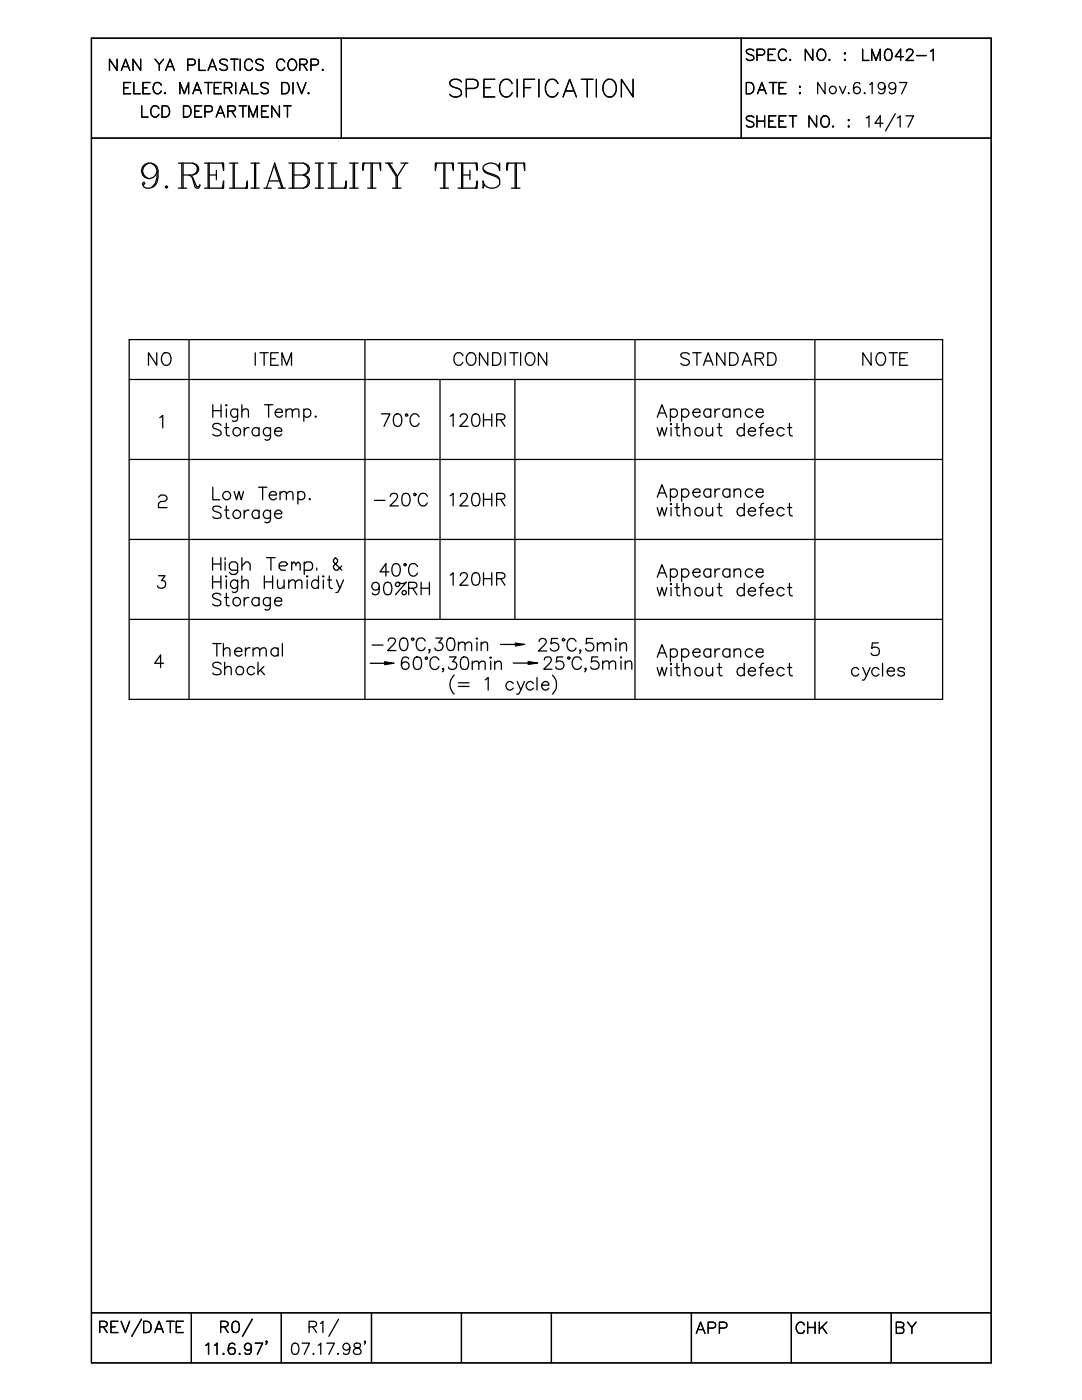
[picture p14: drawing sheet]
<svg xmlns="http://www.w3.org/2000/svg" width="216mm" height="279mm" viewBox="0 0 216 279" stroke-linecap="round" stroke-linejoin="round" font-family="sans-serif">
<g fill="none" stroke="#000" stroke-width=".25">
<path d="M18.2 7.6h179.6v264.4h-179.6zM23.4 11.8v2.3l-1.6-2.3v2.3M24.2 14.1l.9-2.3 .8 2.3M24.6 13.3h1M24.7 17.5h.9M26.1 16.5h-1.4v2.2h1.4M26.7 16.5v2.2h1.3M28.1 11.8v2.3l-1.6-2.3v2.3M28.5 17.5h.9M29.9 16.5h-1.4v2.2h1.4M30.9 11.8l.9 1.1 .8-1.1M31.8 12.9v1.2"/>
<path d="M32.2 17a.82 .82 0 0 0-1-.5 .82 .82 0 0 0-.6 .8 .97 .97 0 0 0 .2 1.1 .97 .97 0 0 0 1 .2l.4-.4M32.9 18.5l-.1 .1 .1 .1 .1-.1M33.1 14.1l.9-2.3 .8 2.3M33.4 13.3h1.1M35.9 18.7v-2.2l.9 2.2 .8-2.2v2.2M37.5 13l1.2-.1a.59 .59 0 0 0 .2-.7 .59 .59 0 0 0-.5-.4h-.9v2.3M38.5 18.7l.8-2.2 .9 2.2M38.8 17.9h1.1M39.7 11.8v2.3h1.3M40.9 16.5h1.4M41.5 14.1l.9-2.3 .8 2.3M41.6 16.5v2.2"/>
<path d="M41.9 13.3h1M42.8 17.5h.8M44.2 16.5h-1.4v2.2h1.4M44.8 17.5l1.3-.1a.54 .54 0 0 0 .2-.6 .54 .54 0 0 0-.5-.3h-1v2.2M45.4 12.1a.85 .85 0 0 0-.8-.3 .85 .85 0 0 0-.7 .6 1.62 1.62 0 0 0 1.3 .7 .52 .52 0 0 1 0 .8 1.01 1.01 0 0 1-1.3-.2M45.6 17.5l.7 1.2M46 11.8h1.5M46.8 11.8v2.3M47 16.5v2.2M47.9 18.7l.8-2.2 .9 2.2M47.9 11.8v2.3M48.2 17.9h1.1"/>
<path d="M50.2 16.5v2.2h1.3M50.4 12.4a.8 .8 0 0 0-.9-.6 .8 .8 0 0 0-.7 .9 .97 .97 0 0 0 .2 1 .97 .97 0 0 0 1.1 .2l.3-.4M52.5 12.1a.82 .82 0 0 0-.8-.3 .82 .82 0 0 0-.6 .6l.2 .3 .8 .3a.55 .55 0 0 1 .2 .9 .94 .94 0 0 1-1.2-.2M53.6 16.8a1.03 1.03 0 0 0-1.5 0 .54 .54 0 0 0 .4 .6l.6 .3a.55 .55 0 0 1 .2 .9 .94 .94 0 0 1-1.2-.2M56.2 16.5h.8a1.21 1.21 0 0 1 .7 1.1 1.21 1.21 0 0 1-.7 1.1h-.8zM56.8 12.4a.82 .82 0 0 0-.9-.6 .82 .82 0 0 0-.7 .9 .97 .97 0 0 0 .2 1 .97 .97 0 0 0 1.1 .2l.3-.4M57.9 11.9a1.08 1.08 0 0 1 1.2 .5 1.08 1.08 0 0 1-.2 1.3l-.2 .2a1 1 0 0 1-1.2-.3 1 1 0 0 1 .1-1.2zM58.5 16.5v2.2M59.3 16.5l.9 2.2 .8-2.2M59.8 12.9h.9a.58 .58 0 0 0 .6-.7l-.2-.3-1.3-.1v2.3M60.5 12.9l.8 1.2M61.6 18.5v.2l.1-.1"/>
<path d="M62.1 13l1.2-.1a.59 .59 0 0 0 .2-.7 .59 .59 0 0 0-.5-.4h-.9v2.3M64.4 13.8v.3l.1-.2M68.1 7.6v20M92.1 16.3a1.52 1.52 0 0 0-2.4 0 .93 .93 0 0 0 .7 1.1l1 .3a.87 .87 0 0 1 .6 .6 .87 .87 0 0 1-.3 .9 1.56 1.56 0 0 1-2-.4M93 17.7h1.6a.91 .91 0 0 0 .8-1 .91 .91 0 0 0-.8-.9h-1.6v3.5M96.6 17.5h1.3M98.7 15.8h-2.1v3.5h2.1M102.2 16.7a1.2 1.2 0 0 0-1.2-.9 1.2 1.2 0 0 0-1.1 .9 1.98 1.98 0 0 0 .8 2.6 1.24 1.24 0 0 0 1.5-.8M103.2 15.8v3.5M104.5 17.5h1.4M106.7 15.8h-2.2v3.5M107.5 15.8v3.5"/>
<path d="M111.3 16.7a1.2 1.2 0 0 0-1.1-.9 1.2 1.2 0 0 0-1.2 .9 1.98 1.98 0 0 0 .9 2.6 1.24 1.24 0 0 0 1.4-.8M112.4 19.3l1.3-3.5 1.3 3.5M112.9 18.2h1.6M116 15.8h2.3M117.2 15.8v3.5M119 15.8v3.5M121 16l.3-.2a1.62 1.62 0 0 1 1.7 2.2 1.3 1.3 0 0 1-.9 1.3 1.3 1.3 0 0 1-1.5-.5 2.16 2.16 0 0 1 .4-2.8zM126.3 15.8v3.5l-2.3-3.5v3.5M147.9 7.6v20M148.9 16.5h.8a1.21 1.21 0 0 1 .7 1.1 1.21 1.21 0 0 1-.7 1.1h-.8zM150.4 10.1a.85 .85 0 0 0-1.5 .2l.2 .4 .9 .3a.52 .52 0 0 1 .4 .4 .52 .52 0 0 1-.2 .5 .94 .94 0 0 1-1.3-.2M151 11l1.4-.1a.59 .59 0 0 0 .2-.7 .59 .59 0 0 0-.6-.4h-1v2.3"/>
<path d="M151.2 18.7l.8-2.2 .9 2.2M151.5 17.9h1.1M153.3 10.9h.9M153.5 16.5h1.5M154.3 16.5v2.2M154.7 9.8h-1.4v2.3h1.4M155.4 17.5h.9M156.8 16.5h-1.4v2.2h1.4M156.9 10.3a.83 .83 0 0 0-.9-.5 .83 .83 0 0 0-.7 .9 .99 .99 0 0 0 .3 1 .99 .99 0 0 0 1 .2l.3-.4M157.7 11.9h-.1l.1 .2 .1-.2M159.5 17.3h.2l-.1 .1zM159.5 18.6h.2l-.1 .1z"/>
<path d="M162.2 9.8v2.3l-1.5-2.3v2.3M163.2 10.1a.86 .86 0 0 1 1-.2 .86 .86 0 0 1 .6 .8 1.01 1.01 0 0 1-.3 1 1.01 1.01 0 0 1-1.1 .2 1.39 1.39 0 0 1-.2-1.8zM164.6 16.5v2.2l-1.4-2.2v2.2M165.5 11.9v.2l.1-.2M167.5 17.2l.6 1.5 .7-1.5M168.6 10.5l.1 .2-.1 .1zM168.6 11.9h.1l-.1 .2zM169.3 18.5v.2l.2-.1M171.6 16.8a.66 .66 0 0 0-.7-.3 .66 .66 0 0 0-.5 .4 1.73 1.73 0 0 0 .2 1.7 .7 .7 0 0 0 1-.3 .7 .7 0 0 0-.4-1 .7 .7 0 0 0-.9 .6M172.1 9.8v2.3h1.3M172.6 18.5l-.2 .1 .2 .1v-.1M173.5 16.9l.5-.4v2.2"/>
<path d="M173.9 12.1v-2.3l.9 2.3 .8-2.3v2.3M176.6 17.2a.7 .7 0 0 1-.9 .6 .7 .7 0 0 1-.3-1.1 .7 .7 0 0 1 1.1 .1 1.55 1.55 0 0 1-.5 1.9l-.6-.1-.1-.2M176.8 9.9a.76 .76 0 0 1 1.1 .3 1.69 1.69 0 0 1-.2 1.7 .69 .69 0 0 1-1.1-.3 1.78 1.78 0 0 1 .2-1.7zM178.7 17.2a.71 .71 0 0 1-1 .6 .71 .71 0 0 1-.2-1.2 .71 .71 0 0 1 1.1 .2 2.23 2.23 0 0 1-.2 1.8 .64 .64 0 0 1-.9-.2M179.5 16.5h1.5l-1.1 2.2M180.3 11.3h-1.7l1.1-1.5v2.3M180.9 10.3l.1-.3a.75 .75 0 0 1 1.1 0 .74 .74 0 0 1-.3 1l-1 1.1h1.5M182.9 11.1h1.9M185.7 10.2l.5-.4v2.3M18.2 27.6h179.6M28.3 21.1v2.3h1.2M29.6 32.6a1.6 1.6 0 0 0-1.2 1.5 1.6 1.6 0 0 0 1.2 1.5"/>
<path d="M30.1 32.6l.5 .2a2.95 2.95 0 0 1 .5 3.6l-.7 .9M31.3 34.2a1.57 1.57 0 0 1-1.7 1.4 1.57 1.57 0 0 1-1.4-1.8 1.57 1.57 0 0 1 1.9-1.2l.7 .2 .5 .5a3.9 3.9 0 0 1-.7 4 1.35 1.35 0 0 1-2.2-.5v-.2l.3-.2 .2 .2-.2 .2M31.7 21.7a.82 .82 0 0 0-.9-.6 .82 .82 0 0 0-.7 .9 .97 .97 0 0 0 .2 1 .97 .97 0 0 0 1.1 .2l.3-.4M32.3 21.1h.8a1.19 1.19 0 0 1 .8 1.1 1.19 1.19 0 0 1-.8 1.2h-.8zM33 37.3l.2-.2 .2 .2-.2 .2zM35.6 32.6h2.8l.8 .2a1.12 1.12 0 0 1 0 1.9l-.8 .2h-1.9M35.6 37.5h1.7M36.3 32.6v4.9M36.5 32.6v4.9M36.6 21.1h.7a1.19 1.19 0 0 1 .8 1.1 1.19 1.19 0 0 1-.8 1.2h-.7zM37.7 34.9l.7 .5 .8 1.7 .2 .2 .5-.2M38.2 35.2l.7 2.1 .3 .2h.4l.3-.7"/>
<path d="M38.4 32.6a1.21 1.21 0 0 1 1 1.1 1.21 1.21 0 0 1-1 1.2M38.9 22.2h.8M40.3 21.1h-1.4v2.3h1.4M40.8 32.6h3.8v1.4l-.2-1.4M40.8 37.5h3.8v-1.4l-.2 1.4M40.9 22.3l1.3-.1a.59 .59 0 0 0 .2-.6 .59 .59 0 0 0-.5-.5h-1v2.3M41.5 32.6v4.9M41.7 32.6v4.9M41.7 34.9h1.5M43.1 23.4l.9-2.3 .8 2.3M43.2 34v1.9M43.4 22.6h1.1"/>
<path d="M45.5 22.2h.9a.58 .58 0 0 0 .6-.7l-.2-.3-1.3-.1v2.3M45.8 37.5h3.6v-1.4l-.3 1.4M45.8 32.6h1.7M46.2 22.2l.8 1.2M46.5 32.6v4.9M46.7 32.6v4.9M47.7 21.1h1.5M48.5 21.1v2.3M49.7 23.4v-2.3l.8 2.3 .9-2.3v2.3M50.1 37.5h1.6M50.1 32.6h1.6M50.8 32.6v4.9"/>
<path d="M51 32.6v4.9M52.2 22.2h.9M52.7 37.5h1.4M53.2 37.5l1.6-4.9 1.7 4.9M53.6 21.1h-1.4v2.3h1.4M53.6 36.1h2.2M54.8 33.3l1.5 4.2M55.5 37.5h1.4M55.8 21.1v2.3l-1.6-2.3v2.3M56.6 21.1h1.5M57.4 21.1v2.3M57.7 32.6h2.8a1.24 1.24 0 0 1 1.2 1.4l-.5 .7-.7 .2"/>
<path d="M58.4 32.6v4.9M58.6 34.9h1.9a1.31 1.31 0 0 1 1.3 1.3 1.31 1.31 0 0 1-1.3 1.3h-2.8M58.6 32.6v4.9M60.5 32.6a1.21 1.21 0 0 1 1 1.1 1.21 1.21 0 0 1-1 1.2M60.5 34.9a1.37 1.37 0 0 1 1 1.3 1.37 1.37 0 0 1-1 1.3M62.9 37.5h1.7M62.9 32.6h1.7M63.6 32.6v4.9M63.8 32.6v4.9M65.5 37.5h3.6v-1.4l-.3 1.4M65.5 32.6h1.7M66.2 32.6v4.9"/>
<path d="M66.5 32.6v4.9M69.8 37.5h1.7M69.8 32.6h1.7M70.5 32.6v4.9M70.7 32.6v4.9M72.6 32.6l-.2 1.4v-1.4h3.5v1.4l-.2-1.4M73.4 37.5h1.6M74 32.6v4.9M74.3 32.6v4.9M76.9 32.6h1.4M77.4 32.6l1.6 2.6v2.3M77.6 32.6l1.7 2.6v2.3"/>
<path d="M78.3 37.5h1.7M80 32.6h1.4M80.9 32.6l-1.6 2.6M87.1 32.6l-.2 1.4v-1.4h3.6v1.4l-.3-1.4M87.8 37.5h1.7M88.6 32.6v4.9M88.8 32.6v4.9M91.4 32.6h3.8v1.4l-.2-1.4M91.4 37.5h3.8v-1.4l-.2 1.4M92.1 32.6v4.9M92.3 34.9h1.5M92.3 32.6v4.9"/>
<path d="M93.8 34v1.9M96.4 33.7l.9 .8 1.5 .4 .7 .5 .2 .5v.9a1.84 1.84 0 0 1-1.9 .8 1.84 1.84 0 0 1-1.4-1.5v1.4l.2-.7M99.5 33.3l.2-.7v1.4a1.84 1.84 0 0 0-1.4-1.4 1.84 1.84 0 0 0-1.9 .7 1.2 1.2 0 0 0 .9 1.4l1.9 .7 .5 .5M101.4 32.6l-.3 1.4v-1.4h3.6v1.4l-.2-1.4M102.1 37.5h1.7M102.8 32.6v4.9M103 32.6v4.9M150.4 23.5a.82 .82 0 0 0-.8-.4 .82 .82 0 0 0-.7 .6l.5 .4 .6 .2a.56 .56 0 0 1 .4 .7 .93 .93 0 0 1-1.5 0M151 23.1v2.3M151 24.2h1.6M152.6 23.1v2.3M153.4 24.2h.9"/>
<path d="M154.8 23.1h-1.4v2.3h1.4M155.4 24.2h.9M156.8 23.1h-1.4v2.3h1.4M157.5 23.1h1.5M158.2 23.1v2.3M162.9 23.1v2.3l-1.5-2.3v2.3M164 23.5l.2-.3a1.03 1.03 0 0 1 1.2 .4 1.03 1.03 0 0 1 0 1.2 .82 .82 0 0 1-.9 .6 .82 .82 0 0 1-.7-.9v-.5zM166.2 25.1l-.1 .2h.2M169.2 24h.3l-.2 .1zM169.3 25.1l.2 .2-.2 .1zM172.8 23.5l.6-.4v2.3M176.2 24.6h-1.6l1-1.5v2.3"/>
<path d="M178.6 22.7l-1.9 3.4M179.1 23.5l.5-.4v2.3M180.8 23.1h1.5l-1.1 2.3M25.8 67.8h162.3v71.8h-162.3zM25.8 75.7h162.3M31.3 70.4v2.5l-1.7-2.5v2.5M32.7 70.5a.95 .95 0 0 1 1.4 .8 1.1 1.1 0 0 1-.2 1.2 1.1 1.1 0 0 1-1.2 .3 1.57 1.57 0 0 1 0-2.3zM37.7 67.8v71.8M50.9 70.4v2.5M51.9 70.4h1.6M52.7 70.4v2.5M54 71.6h.9"/>
<path d="M55.5 70.4h-1.5v2.5h1.5M56.3 72.9v-2.5l.9 2.5 1-2.5v2.5M72.8 67.8v71.8M87.8 75.7v47.9M92.4 71a.91 .91 0 0 0-1.1-.6 .91 .91 0 0 0-.7 .9 1.08 1.08 0 0 0 .2 1.2 1.08 1.08 0 0 0 1.2 .3l.4-.5M93.6 70.5a.93 .93 0 0 1 1.4 .8 1.08 1.08 0 0 1-.3 1.2 1.08 1.08 0 0 1-1.1 .3 1.48 1.48 0 0 1 0-2.3zM97.3 70.4v2.5l-1.6-2.5v2.5M98.3 70.4h.8a1.35 1.35 0 0 1 .9 1.2 1.35 1.35 0 0 1-.9 1.3h-.8zM100.8 70.4v2.5M101.7 70.4h1.7M102.6 70.4v2.5M102.7 75.7v47.9"/>
<path d="M103.9 70.4v2.5M105.3 70.5a1.2 1.2 0 0 1 1.4 .5 1.2 1.2 0 0 1-.2 1.5 .9 .9 0 0 1-1.1 .4 .9 .9 0 0 1-.6-1 1.73 1.73 0 0 1 .5-1.4zM109.1 70.4v2.5l-1.7-2.5v2.5M126.7 67.8v71.8M137.5 70.7a1.16 1.16 0 0 0-1.7 0 .67 .67 0 0 0 .6 .8l.6 .2a.63 .63 0 0 1 .5 .8 1.08 1.08 0 0 1-1.7 0M138.2 70.4h1.7M139.1 70.4v2.5M140.4 72.9l.9-2.5 1 2.5M140.7 72.1h1.2M144.7 70.4v2.5l-1.7-2.5v2.5M145.6 70.4h.8a1.32 1.32 0 0 1 .9 1.2 1.32 1.32 0 0 1-.9 1.3h-.8zM148.1 72.9l1-2.5 .9 2.5"/>
<path d="M148.5 72.1h1.1M150.7 71.6l1.4-.1a.63 .63 0 0 0 0-1l-1.4-.1v2.5M151.6 71.6l.8 1.3M153.2 70.4h.9a1.35 1.35 0 0 1 .8 1.2 1.35 1.35 0 0 1-.8 1.3h-.9zM162.6 67.8v71.8M173.8 70.4v2.5l-1.6-2.5v2.5M175.3 70.5a1.2 1.2 0 0 1 1.4 .5 1.2 1.2 0 0 1-.3 1.5 .9 .9 0 0 1-1 .4 .9 .9 0 0 1-.6-1 1.73 1.73 0 0 1 .5-1.4zM177.4 70.4h1.7M178.2 70.4v2.5M179.5 71.6h1M181.1 70.4h-1.6v2.5h1.6M25.8 91.7h162.3"/>
<path d="M31.6 99.2l.4-.4h.9l.4 .4v.5l-.4 .4h-.9l-.4 .4v.8h1.7M31.9 83.4l.6-.5v2.5M42.5 97.2v2.5h1.4M42.5 80.8v2.5M42.5 82h1.6M44.1 84.9a.92 .92 0 0 0-.9-.4 .92 .92 0 0 0-.7 .6l.2 .4 .2 .1a1.35 1.35 0 0 1 1.2 .7v.4a1.12 1.12 0 0 1-1.6 0M44.1 80.8v2.5M44.8 85.3h.8M45 80.9l.2-.1 .1 .1zM45.2 84.5v2l.1 .4 .5 .1M45.2 81.6v1.7M46.7 98.1l.5 1.6 .5-1.6 .4 1.6 .5-1.6"/>
<path d="M47.4 81.6l-.1 2.3a.81 .81 0 0 1-.9 .1M47.4 82a.78 .78 0 0 0-1.1-.2 .78 .78 0 0 0 0 1.2 .78 .78 0 0 0 1.1-.1M48.3 82.1a.86 .86 0 0 1 1.1-.4l.2 1.6M48.3 80.8v2.5M48.7 85.3v1.7M49.7 85.3a.85 .85 0 0 0-1 .8M51.6 97.2h1.7M51.7 85.7a.79 .79 0 0 0-1.2-.1 .79 .79 0 0 0 0 1.1 .79 .79 0 0 0 1.2 0M51.7 85.3v1.7M52.4 97.2v2.5M52.8 80.8h1.6M53.6 80.8v2.5"/>
<path d="M53.7 98.8h1.5a.77 .77 0 0 0-1.1-.6 .77 .77 0 0 0-.3 1.2 .78 .78 0 0 0 1.4 0M54 85.3v1.9a.68 .68 0 0 1-1.1 .5M54 85.7a.81 .81 0 0 0-1.2-.1 .81 .81 0 0 0 0 1.2 .81 .81 0 0 0 1.2-.1M54.8 86.1h1.4a.77 .77 0 0 0-1.1-.7 .77 .77 0 0 0-.2 1.3 .78 .78 0 0 0 1.3 0M54.9 82.3h1.4a.61 .61 0 0 0-.4-.7 .81 .81 0 0 0-1 1.1 .81 .81 0 0 0 1.4 .2M55.9 98.6l.6-.5 .6 .1v1.5M55.9 98.1v1.6M57.1 82.1a.86 .86 0 0 1 1.2-.4v1.6M57.1 81.6v1.7M57.1 98.6l.6-.5 .6 .1 .2 1.5M58.3 82.1l.6-.5 .7 .1v1.6M59.4 98.4a.79 .79 0 0 1 1.2-.1 .79 .79 0 0 1 0 1.2 .79 .79 0 0 1-1.2-.1"/>
<path d="M59.4 98.1v2.5M60.6 82a.78 .78 0 0 1 1.2-.2 .78 .78 0 0 1 0 1.2 .78 .78 0 0 1-1.2-.1M60.6 81.6v2.5M61.8 99.5l-.1 .1 .1 .1 .1-.1M63 83l-.1 .1 .1 .2 .1-.2M74.7 99.9h2.1M76.1 82.6h1.7l-1.2 2.5M77.9 99.1a.58 .58 0 0 1 .5-.6h.5a.58 .58 0 0 1 .3 .9l-1.4 1.6h1.7M78.9 82.7a.8 .8 0 0 1 1.2 .4 1.94 1.94 0 0 1-.3 1.9 .8 .8 0 0 1-1.2-.4 1.94 1.94 0 0 1 .3-1.9zM80.5 98.6a.86 .86 0 0 1 1.2 .3 1.97 1.97 0 0 1-.3 1.9 .78 .78 0 0 1-1.1-.3 2.33 2.33 0 0 1 .2-1.9zM83.6 83.2a.92 .92 0 0 0-1-.6 .92 .92 0 0 0-.8 1 1.08 1.08 0 0 0 .3 1.1 1.08 1.08 0 0 0 1.2 .3l.3-.5M85.3 99.1a.91 .91 0 0 0-1.1-.6 .91 .91 0 0 0-.7 .9 1.12 1.12 0 0 0 .2 1.2 1.12 1.12 0 0 0 1.2 .2l.4-.4"/>
<path d="M89.8 83.1l.6-.5v2.5M89.8 98.9l.6-.4v2.5M91.9 83.2v-.4a.8 .8 0 0 1 1.1-.1 .74 .74 0 0 1-.1 1.2l-1.2 1.2h1.7M91.9 99.1a.5 .5 0 0 1 .4-.6h.5a.58 .58 0 0 1 .3 .9l-1.4 1.6h1.7M94.4 82.7a.8 .8 0 0 1 1.2 .4 2.08 2.08 0 0 1-.2 1.9 .8 .8 0 0 1-1.2-.4 2.08 2.08 0 0 1 .2-1.9zM94.4 98.6a.86 .86 0 0 1 1.2 .3 2.12 2.12 0 0 1-.2 1.9 .78 .78 0 0 1-1.2-.3 2.12 2.12 0 0 1 .2-1.9zM96.5 82.6v2.5M96.5 98.5v2.5M96.5 83.8h1.6M96.5 99.7h1.6M98.1 82.6v2.5M98.1 98.5v2.5"/>
<path d="M99.1 83.8l1.4-.1a.54 .54 0 0 0 0-1l-1.4-.1v2.5M99.1 99.7h1.1a.61 .61 0 0 0 .4-1l-.4-.2h-1.1v2.5M99.9 83.8l.9 1.3M99.9 99.7l.9 1.3M131.1 83.3l1-2.5 1 2.5M131.1 85.3l.5 1.7 .5-1.7 .5 1.7 .5-1.7M131.1 99.2l1-2.5 1 2.5M131.5 82.4h1.2M131.5 98.4h1.2M133.8 82a.78 .78 0 0 1 1.1-.2 .78 .78 0 0 1 0 1.2 .78 .78 0 0 1-1.1-.1M133.8 84.6l.1-.1 .1 .1-.1 .2zM133.8 97.9a.78 .78 0 0 1 1.1-.1 .78 .78 0 0 1 0 1.2 .78 .78 0 0 1-1.1-.2"/>
<path d="M133.8 81.6v2.5M133.8 97.6v2.4M133.9 85.3v1.7M134.7 85.3h.9M135.1 84.5v2l.1 .4 .5 .1M136 82a.8 .8 0 0 1 1.2-.2 .8 .8 0 0 1 0 1.2 .8 .8 0 0 1-1.2-.1M136 97.9a.8 .8 0 0 1 1.2-.1 .8 .8 0 0 1 0 1.2 .8 .8 0 0 1-1.2-.2M136 81.6v2.5M136 97.6v2.4M136.4 85.8l.5-.5 .6 .2 .2 1.5M136.4 84.5v2.5M138.3 82.3h1.4a.61 .61 0 0 0-.5-.7 .81 .81 0 0 0-.9 1.1 .81 .81 0 0 0 1.4 .2"/>
<path d="M138.3 98.3h1.4a.61 .61 0 0 0-.5-.7 .81 .81 0 0 0-.9 1 .81 .81 0 0 0 1.4 .2M140.9 85.3l.1 1.6 .6 .1 .6-.5M141.8 82a.78 .78 0 0 0-1.1-.2 .78 .78 0 0 0 0 1.2 .78 .78 0 0 0 1.1-.1M141.8 97.9a.78 .78 0 0 0-1.1-.1 .78 .78 0 0 0 0 1.2 .78 .78 0 0 0 1.1-.2M141.8 81.6v1.7M141.8 97.6v1.6M142.2 85.3v1.7M142.7 81.6v1.7M142.7 97.6v1.6M143.1 85.3h.9M143.5 84.5v2l.1 .4 .5 .1M143.6 81.6a.78 .78 0 0 0-.9 .7"/>
<path d="M143.6 97.6a.78 .78 0 0 0-.9 .7M145.6 82a.78 .78 0 0 0-1.1-.2 .78 .78 0 0 0 0 1.2 .78 .78 0 0 0 1.1-.1M145.6 97.9a.78 .78 0 0 0-1.1-.1 .78 .78 0 0 0 0 1.2 .78 .78 0 0 0 1.1-.2M145.6 81.6v1.7M145.6 97.6v1.6M146.5 82.1a.86 .86 0 0 1 1.2-.4l.1 1.6M146.5 98a.86 .86 0 0 1 1.2-.3l.1 1.5M146.5 81.6v1.7M146.5 97.6v1.6M148.5 85.7a.81 .81 0 0 0-1.2-.1 .81 .81 0 0 0 0 1.2 .81 .81 0 0 0 1.2-.1M148.5 84.5v2.5M149.3 86.1h1.4a.77 .77 0 0 0-1-.7 .77 .77 0 0 0-.3 1.3 .78 .78 0 0 0 1.3 0"/>
<path d="M150.2 82a.8 .8 0 0 0-1.2-.2 .8 .8 0 0 0 0 1.2 .8 .8 0 0 0 1.2-.1M150.2 97.9a.8 .8 0 0 0-1.2-.1 .8 .8 0 0 0 0 1.2 .8 .8 0 0 0 1.2-.2M150.9 82.3h1.4a.72 .72 0 0 0-.9-.7 .72 .72 0 0 0-.5 .9 .74 .74 0 0 0 .5 .8 .74 .74 0 0 0 .9-.4M150.9 98.3h1.4a.72 .72 0 0 0-.9-.8 .72 .72 0 0 0-.5 1 .74 .74 0 0 0 .5 .7 .74 .74 0 0 0 .9-.4M151.5 85.3h.8M152.4 84.5l-.5 .1-.1 .4v2M152.9 86.1h1.4a.77 .77 0 0 0-1.1-.7 .77 .77 0 0 0-.2 1.3 .78 .78 0 0 0 1.3 0M156.5 85.7a.81 .81 0 0 0-1.2-.1 .81 .81 0 0 0 0 1.2 .81 .81 0 0 0 1.2-.1M157.1 85.3h.9M157.5 84.5v2l.1 .4 .5 .1M25.8 107.7h162.3M31.6 114.9h1.3l-.7 1a.79 .79 0 0 1 .9 .9 .79 .79 0 0 1-1.1 .6l-.4-.1-.2-.4"/>
<path d="M42.4 111.3v2.5M42.4 114.9v2.5M42.4 112.6h1.7M42.4 116.1h1.7M44.1 118.7a1.12 1.12 0 0 0-1.7 0 .62 .62 0 0 0 .5 .8l1 .3 .2 .4v.4a1.12 1.12 0 0 1-1.7 0M44.1 111.3v2.5M44.1 114.9v2.5M44.1 101.3a1.12 1.12 0 0 0-1.6 0 .6 .6 0 0 0 .4 .8l.7 .2a.6 .6 0 0 1 .5 .6 .6 .6 0 0 1-.6 .6l-.8-.1-.2-.3M44.8 119.3h.8M44.8 101.8h.8M44.9 111.3v.4M44.9 112.1v1.7"/>
<path d="M45 115h.3l-.1 .1zM45.2 118.4v2l.1 .4 .5 .1M45.2 101v2l.1 .4 .5 .1M45.2 115.7v1.7M47.4 113.8h-1.2l-.4-.4v-.8l.4-.5h.8l.4 .5v1.6l-.4 .4h-.8l-.4-.4M47.4 115.7v1.9a.68 .68 0 0 1-.8 .6l-.2-.1M47.4 116.1a.8 .8 0 0 0-1.2-.1 .8 .8 0 0 0 0 1.2 .8 .8 0 0 0 1.2-.1M48.3 112.9l.8-.8h.4l.4 .5v1.2M48.3 116.2l.6-.5 .5 .2 .1 1.5M48.3 111.3v2.5M48.3 114.9v2.5M48.7 101.8v1.7"/>
<path d="M48.7 119.3v1.6M49.7 119.3a.79 .79 0 0 0-1 .7M49.7 101.8a.85 .85 0 0 0-1 .7M51.7 119.6a.81 .81 0 0 0-1.2-.1 .81 .81 0 0 0 0 1.2 .81 .81 0 0 0 1.2-.1M51.7 102.2a.8 .8 0 0 0-1.4 .2 .8 .8 0 0 0 .9 1.1l.5-.4M51.7 101.8v1.7M51.7 119.3v1.6M52.7 116.1h1.7M52.7 114.9v2.5M53.2 111.3h1.7M53.9 119.3v1.9a.64 .64 0 0 1-.3 .5 .64 .64 0 0 1-.7-.1M53.9 119.6a.79 .79 0 0 0-1.1-.1 .79 .79 0 0 0 0 1.2 .79 .79 0 0 0 1.1-.1"/>
<path d="M54 101.8v1.9a.68 .68 0 0 1-1.1 .5M54 102.2a.8 .8 0 0 0-1.2-.1 .8 .8 0 0 0 0 1.2 .8 .8 0 0 0 1.2-.2M54.1 111.3v2.5M54.4 114.9v2.5M54.8 120h1.4a.77 .77 0 0 0-1.1-.7 .77 .77 0 0 0-.2 1.3 .78 .78 0 0 0 1.3 0M54.8 102.5h1.4a.72 .72 0 0 0-.7-.7 .72 .72 0 0 0-.7 .7 .79 .79 0 0 0 .5 .9 .79 .79 0 0 0 .9-.3M55.4 115.7l.1 1.6 .6 .1 .6-.5M55.7 112.9h1.3l.4-.3-.4-.5h-.9l-.4 .5v.8l.4 .4h.9M56.7 115.7v1.7M57.6 116.2l.6-.5 .6 .2 .1 1.5M57.6 115.7v1.7M58.2 112.6l.4-.5 .5 .5v.3"/>
<path d="M58.2 112.1v1.7M58.9 116.2l.6-.5 .6 .2 .1 1.5M59.1 112.6l.4-.5 .4 .5v1.2M60.7 112.6l.4-.5h.9l.4 .5v.8l-.4 .4h-1.3M60.7 112.1v2.5M61.2 115h.2l-.1 .1zM61.3 115.7v1.7M63.2 113.4v.4M63.5 116.1a.82 .82 0 0 0-1.4 .3 .82 .82 0 0 0 1 1l.4-.3M63.5 114.9v2.5M64.4 115h.2l-.1 .1zM64.5 115.7v1.7"/>
<path d="M65.4 115.7h.8M65.7 114.9v2l.1 .4 .5 .1M67.1 115.7l.7 1.7M68.2 112.9l-.8 .9h-.5l-.4-.4v-.5l.9-.8v-.4l-.5-.4-.4 .4v.4l1.7 1.7M68.5 115.7l-1 2.4-.5 .1M75.7 117.1a.77 .77 0 0 1-1.1 .5 .77 .77 0 0 1-.2-1.2 .77 .77 0 0 1 1.2 .2 2.41 2.41 0 0 1-.2 2 .72 .72 0 0 1-1.1-.2M76.9 116.3a.8 .8 0 0 1 1.2 .4 2.08 2.08 0 0 1-.2 1.9 .8 .8 0 0 1-1.2-.4 2.08 2.08 0 0 1 .2-1.9zM77.6 114.1h-1.8l1.2-1.6v2.5M78.6 112.6a.8 .8 0 0 1 1.2 .3 1.97 1.97 0 0 1-.3 2 .78 .78 0 0 1-1.2-.4 1.88 1.88 0 0 1 .3-1.9zM79.5 116.2l.3 .3a.49 .49 0 0 1-.6 .6l-.3-.3a.5 .5 0 0 1 .3-.6 .5 .5 0 0 1 .6 .1 1.2 1.2 0 0 0 1.3-.1l-2.2 2.5M80.3 118l.5-.1 .3 .2a.49 .49 0 0 1-.6 .6l-.3-.3zM81.5 117.4l1.5-.1a.59 .59 0 0 0 0-1l-1.5-.1v2.5"/>
<path d="M82.3 117.4l.9 1.3M83.3 113.1a.91 .91 0 0 0-1-.6 .91 .91 0 0 0-.8 .9 1.08 1.08 0 0 0 .2 1.2 1.08 1.08 0 0 0 1.2 .3l.4-.5M84 116.2v2.5M84 117.4h1.7M85.7 116.2v2.5M89.8 114.8l.6-.5v2.5M91.9 114.9v-.3a.8 .8 0 0 1 1.1-.2 .74 .74 0 0 1-.1 1.2l-1.2 1.2h1.7M94.4 114.4a.8 .8 0 0 1 1.2 .4 2.08 2.08 0 0 1-.2 1.9 .8 .8 0 0 1-1.2-.4 2.08 2.08 0 0 1 .2-1.9zM96.5 114.3v2.5M96.5 115.5h1.6M98.1 114.3v2.5M99.1 115.5l1.4-.1a.54 .54 0 0 0 0-1l-1.4-.1v2.5"/>
<path d="M99.9 115.5l.9 1.3M131.1 115.2l1-2.5 1 2.5M131.1 117.3l.5 1.6 .5-1.6 .5 1.6 .5-1.6M131.1 101.3l.5 1.7 .5-1.7 .5 1.7 .5-1.7M131.5 114.3h1.2M133.8 113.9a.78 .78 0 0 1 1.1-.1 .78 .78 0 0 1 0 1.1 .78 .78 0 0 1-1.1-.1M133.8 113.5v2.5M133.9 116.4v.3l-.1-.2zM133.9 100.5v.2l-.1-.1zM133.9 101.3v1.7M133.9 117.3v1.6M134.7 117.3h.9"/>
<path d="M134.7 101.3h.9M135.1 116.4v2l.1 .4 .5 .1M135.1 100.5v2l.1 .3 .5 .2M136 113.9a.8 .8 0 0 1 1.2-.2 .8 .8 0 0 1 0 1.2 .8 .8 0 0 1-1.2-.1M136 113.5v2.5M136.4 117.7l.5-.4 .6 .1 .2 1.5M136.4 101.8l.5-.5 .6 .1 .2 1.6M136.4 100.5v2.5M136.4 116.4v2.5M138.3 114.2h1.4a.61 .61 0 0 0-.5-.7 .81 .81 0 0 0-.9 1.1 .81 .81 0 0 0 1.4 .2M140.9 117.3l.1 1.5 .6 .1 .6-.5M140.9 101.3l.1 1.5 .6 .2 .6-.5"/>
<path d="M141.8 113.9a.78 .78 0 0 0-1.1-.1 .78 .78 0 0 0 0 1.1 .78 .78 0 0 0 1.1-.1M141.8 113.5v1.7M142.2 101.3v1.7M142.2 117.3v1.6M142.7 113.5v1.7M143.1 117.3h.9M143.1 101.3h.9M143.5 116.4v2l.1 .4 .5 .1M143.5 100.5v2l.1 .3 .5 .2M143.6 113.5a.78 .78 0 0 0-.9 .7M145.6 113.9a.78 .78 0 0 0-1.1-.1 .78 .78 0 0 0 0 1.1 .78 .78 0 0 0 1.1-.1M145.6 113.5v1.7"/>
<path d="M146.5 114a.86 .86 0 0 1 1.2-.4l.1 1.6M146.5 113.5v1.7M148.5 117.6a.81 .81 0 0 0-1.2-.1 .81 .81 0 0 0 0 1.2 .81 .81 0 0 0 1.2-.1M148.5 101.6a.81 .81 0 0 0-1.2-.1 .81 .81 0 0 0 0 1.2 .81 .81 0 0 0 1.2-.1M148.5 100.5v2.5M148.5 116.4v2.5M149.3 118h1.4a.77 .77 0 0 0-1-.7 .77 .77 0 0 0-.3 1.3 .78 .78 0 0 0 1.3 0M149.3 102h1.4a.77 .77 0 0 0-1-.6 .77 .77 0 0 0-.3 1.2 .78 .78 0 0 0 1.3 0M150.2 113.9a.8 .8 0 0 0-1.2-.2 .8 .8 0 0 0 0 1.2 .8 .8 0 0 0 1.2-.1M150.9 114.2h1.4a.72 .72 0 0 0-.9-.7 .72 .72 0 0 0-.5 1 .74 .74 0 0 0 .5 .7 .74 .74 0 0 0 .9-.4M151.5 117.3h.8M151.5 101.3h.8"/>
<path d="M152.4 116.4l-.5 .1-.1 .4v2M152.4 100.5l-.5 .1-.1 .4v2M152.9 118h1.4a.77 .77 0 0 0-1.1-.7 .77 .77 0 0 0-.2 1.3 .78 .78 0 0 0 1.3 0M152.9 102h1.4a.77 .77 0 0 0-1.1-.6 .77 .77 0 0 0-.2 1.2 .78 .78 0 0 0 1.3 0M156.5 117.6a.81 .81 0 0 0-1.2-.1 .81 .81 0 0 0 0 1.2 .81 .81 0 0 0 1.2-.1M156.5 101.6a.81 .81 0 0 0-1.2-.1 .81 .81 0 0 0 0 1.2 .81 .81 0 0 0 1.2-.1M157.1 117.3h.9M157.1 101.3h.9M157.5 116.4v2l.1 .4 .5 .1M157.5 100.5v2l.1 .3 .5 .2M25.8 123.6h162.3M32.6 132.4h-1.7l1.1-1.7v2.5"/>
<path d="M42.5 128.4h1.6M43.3 128.4v2.5M44.1 132.5a.92 .92 0 0 0-.9-.4 .92 .92 0 0 0-.7 .7l.2 .3 .9 .4a.6 .6 0 0 1 .5 .6 .6 .6 0 0 1-.6 .6l-.8-.1-.2-.3M44.6 129.8l.6-.5 .6 .1 .1 1.5M44.6 128.4v2.5M44.8 133.5l.6-.5 .6 .1 .1 1.6M44.8 132.2v2.5M46.8 130h1.5a.77 .77 0 0 0-1.1-.6 .77 .77 0 0 0-.3 1.2 .78 .78 0 0 0 1.4 0M49 129.3v1.6M49.9 129.3a.79 .79 0 0 0-.9 .7M50.5 129.8l.6-.5 .6 .1 .1 1.5M50.5 129.3v1.6"/>
<path d="M50.8 133.4a.8 .8 0 0 0-1.2-.1 .8 .8 0 0 0 0 1.2 .8 .8 0 0 0 1.2-.2M51.5 132.2v2.5M51.8 129.8l.6-.5 .6 .1 .1 1.5M51.9 133.7l.9 1M52.7 133l-1.2 1.2M55.5 129.6a.81 .81 0 0 0-1.2-.1 .81 .81 0 0 0 0 1.2 .81 .81 0 0 0 1.2-.1M55.5 129.3v1.6M56.3 128.4v2.5M73.9 132.4h4.7M74.3 128.7h2.1M77.5 127.9l.1-.3a.79 .79 0 0 1 1.3 .2l-.4 .8-1.2 1.2h1.7M80.1 127.4a.86 .86 0 0 1 1.2 .4 1.97 1.97 0 0 1-.3 1.9 .78 .78 0 0 1-1.2-.4 1.97 1.97 0 0 1 .3-1.9z"/>
<path d="M81.5 131.5a.75 .75 0 0 0-1.1-.3 2 2 0 0 0 0 2.3 .76 .76 0 0 0 1.2-.4 .76 .76 0 0 0-.6-1 .76 .76 0 0 0-.9 .7M82.8 131.2a.83 .83 0 0 1 1.2 .4 2.21 2.21 0 0 1-.2 1.9 .8 .8 0 0 1-1.2-.4 2.12 2.12 0 0 1 .2-1.9zM84.8 127.9a.91 .91 0 0 0-1-.6 .91 .91 0 0 0-.7 1 1.1 1.1 0 0 0 .2 1.2 1.1 1.1 0 0 0 1.2 .2l.3-.5M85.8 129.7l-.1 .1-.1-.1 .1-.1 .1 .1-.2 .6M87 127.3h1.3l-.8 1a.81 .81 0 0 1 .9 .9 .81 .81 0 0 1-1.1 .6l-.3-.1-.3-.4M87.6 131.7a.92 .92 0 0 0-1.1-.6 .92 .92 0 0 0-.7 1 1.05 1.05 0 0 0 .2 1.2 1.05 1.05 0 0 0 1.2 .2l.4-.5M88.5 133.5l-.1 .1-.1-.1h.2v.2l-.2 .4M89.5 127.4a.86 .86 0 0 1 1.1 .4 2.12 2.12 0 0 1-.2 1.9 .78 .78 0 0 1-1.2-.4 2.12 2.12 0 0 1 .3-1.9zM89.7 131.1h1.3l-.7 1a.79 .79 0 0 1 .9 .9 .79 .79 0 0 1-1.1 .6l-.5-.2-.1-.3M90.6 134.7a2.5 2.5 0 0 0 0 3.8M91.5 128.6l.6-.5 .6 .2 .1 1.5M91.5 136.3h2.1"/>
<path d="M91.5 137h2.1M91.5 128.1v1.7M92.2 131.2a.78 .78 0 0 1 1.2 .4 2.01 2.01 0 0 1-.2 1.9 .84 .84 0 0 1-1.3-.4 2.33 2.33 0 0 1 .3-1.9zM92.8 128.6l.6-.5 .6 .2 .1 1.5M94.2 132.4l.6-.4 .6 .1 .1 1.5M94.2 132v1.6M95 127.4h.3l-.1 .2zM95.2 128.1v1.7M95.5 132.4l.6-.4 .6 .1 .1 1.5M96 128.6l.6-.5 .6 .2 .1 1.5M96 128.1v1.7M96.8 135.7l.6-.5v2.5"/>
<path d="M97.9 131.1l.1 .1-.1 .2-.1-.2zM97.9 132v1.6M98.7 132.4l.6-.4 .6 .1 .1 1.5M98.7 132v1.6M99.9 128.6h4.8M102.4 136.4a.8 .8 0 0 0-1.2-.1 .8 .8 0 0 0 0 1.2 .8 .8 0 0 0 1.2-.2M102.4 132.3h4.9M103.2 136l.7 1.7M104.6 136l-1 2.4-.5 .1M106.4 136.4a.8 .8 0 0 0-1.2-.1 .8 .8 0 0 0 0 1.2 .8 .8 0 0 0 1.2-.2M107.1 135.2v2.5M107.6 128l.2-.4 .7-.2a.63 .63 0 0 1 .4 1l-1.5 1.5h1.7"/>
<path d="M108.1 136.7h1.4a.72 .72 0 0 0-.7-.7 .72 .72 0 0 0-.7 .7 .79 .79 0 0 0 .5 .9 .79 .79 0 0 0 .9-.3M108.6 131.7a.5 .5 0 0 1 .5-.6h.5a.58 .58 0 0 1 .3 .9l-1.4 1.6h1.7M110.2 134.7a2.59 2.59 0 0 1 0 3.8M111.3 127.4h-1.2l-.2 1.1a.89 .89 0 0 1 1.4 0 .89 .89 0 0 1-.2 1.3 .89 .89 0 0 1-1.3-.3M112.3 131.1h-1.2l-.1 1.1a.87 .87 0 0 1 1.3 0 .87 .87 0 0 1-.2 1.3 .87 .87 0 0 1-1.2-.4M113.3 131.1h.4v.4h-.4zM114.9 128a.92 .92 0 0 0-1-.6 .92 .92 0 0 0-.7 1 1.05 1.05 0 0 0 .2 1.2 1.05 1.05 0 0 0 1.2 .2l.3-.5M115.9 129.8l-.2 .1v-.1h.2l-.2 .6M116 131.7a.94 .94 0 0 0-1.1-.6 .94 .94 0 0 0-.7 .9 1.12 1.12 0 0 0 .2 1.2 1.12 1.12 0 0 0 1.2 .3l.4-.5M116.9 133.5h-.2l.1-.2 .1 .2-.2 .6M118.2 127.4h-1.1l-.1 1.1a.87 .87 0 0 1 1.3 0 .87 .87 0 0 1-.2 1.3 .87 .87 0 0 1-1.3-.3M119.2 128.7l.6-.4 .6 .1 .1 1.5"/>
<path d="M119.2 128.3v1.6M119.3 131.1h-1.2l-.1 1.1a.89 .89 0 0 1 1.3-.1 .89 .89 0 0 1-.1 1.4 .89 .89 0 0 1-1.3-.4M120.3 132.4l.6-.5 .6 .1v1.6M120.3 131.9v1.7M120.5 128.7l.6-.4 .6 .1 .1 1.5M121.5 132.4l.6-.5 .6 .1 .2 1.6M122.9 127.4l.1 .2-.1 .1-.1-.1zM122.9 128.3v1.6M123.7 128.7l.6-.4 .6 .1 .1 1.5M123.7 128.3v1.6M123.8 131.2h.2l-.1 .1zM123.9 131.9v1.7"/>
<path d="M124.8 132.4l.5-.5 .6 .1 .2 1.6M124.8 131.9v1.7M131.1 131.1l1-2.4 1 2.4M131.1 133.2l.5 1.7 .5-1.7 .5 1.7 .5-1.7M131.5 130.3h1.2M133.8 129.8a.79 .79 0 0 1 1.1-.1 .79 .79 0 0 1 0 1.2 .79 .79 0 0 1-1.1-.1M133.8 129.5v2.5M133.9 132.4v.2l-.1-.1zM133.9 133.2v1.7M134.7 133.2h.9M135.1 132.4v2l.1 .3 .5 .2M136 129.8a.81 .81 0 0 1 1.2-.1 .81 .81 0 0 1 0 1.2 .81 .81 0 0 1-1.2-.1"/>
<path d="M136 129.5v2.5M136.4 133.7l.5-.5 .6 .1 .2 1.6M136.4 132.4v2.5M138.3 130.2h1.4a.61 .61 0 0 0-.5-.7 .82 .82 0 0 0-.9 1.1 .82 .82 0 0 0 1.4 .2M140.9 133.2l.1 1.5 .6 .2 .6-.5M141.8 129.8a.79 .79 0 0 0-1.1-.1 .79 .79 0 0 0 0 1.2 .79 .79 0 0 0 1.1-.1M141.8 129.5v1.6M142.2 133.2v1.7M142.7 129.5v1.6M143.1 133.2h.9M143.5 132.4v2l.1 .3 .5 .2M143.6 129.5a.78 .78 0 0 0-.9 .7"/>
<path d="M145.6 129.8a.79 .79 0 0 0-1.1-.1 .79 .79 0 0 0 0 1.2 .79 .79 0 0 0 1.1-.1M145.6 129.5v1.6M146.5 130a.86 .86 0 0 1 1.2-.4l.1 1.5M146.5 129.5v1.6M148.5 133.6a.81 .81 0 0 0-1.2-.1 .81 .81 0 0 0 0 1.1 .81 .81 0 0 0 1.2-.1M148.5 132.4v2.5M149.3 133.9h1.4a.77 .77 0 0 0-1-.6 .77 .77 0 0 0-.3 1.2 .78 .78 0 0 0 1.3 0M150.2 129.8a.81 .81 0 0 0-1.2-.1 .81 .81 0 0 0 0 1.2 .81 .81 0 0 0 1.2-.1M150.9 130.2h1.4a.72 .72 0 0 0-.9-.7 .72 .72 0 0 0-.5 .9 .76 .76 0 0 0 .5 .7 .76 .76 0 0 0 .9-.3M151.5 133.2h.8M152.4 132.4l-.5 .1-.1 .4v2M152.9 133.9h1.4a.77 .77 0 0 0-1.1-.6 .77 .77 0 0 0-.2 1.2 .78 .78 0 0 0 1.3 0"/>
<path d="M156.5 133.6a.81 .81 0 0 0-1.2-.1 .81 .81 0 0 0 0 1.1 .81 .81 0 0 0 1.2-.1M157.1 133.2h.9M157.5 132.4v2l.1 .3 .5 .2M171.3 133.6a.83 .83 0 0 0-1.4 .2 .83 .83 0 0 0 1 1.1l.4-.4M172.2 133.2l.7 1.7M173.6 133.2l-1.1 2.4-.1 .1h-.4M175.3 128.3h-1.2l-.2 1.1a.87 .87 0 0 1 1.4 0 .87 .87 0 0 1-.2 1.3 .87 .87 0 0 1-1.3-.4M175.4 133.6a.8 .8 0 0 0-1.2-.1 .8 .8 0 0 0 0 1.2 .8 .8 0 0 0 1.2-.2M176.1 132.4v2.5M177 133.9h1.5a.74 .74 0 0 0-.9-.7 .74 .74 0 0 0-.6 1 .77 .77 0 0 0 .6 .7 .77 .77 0 0 0 .9-.4M180.5 133.6a.73 .73 0 0 0-.7-.4 .73 .73 0 0 0-.6 .4l.3 .3 .9 .3 .1 .3a.73 .73 0 0 1-.7 .4 .73 .73 0 0 1-.6-.4M18.2 262h179.6"/>
<path d="M19.9 264.8l1.3-.1a.52 .52 0 0 0 0-.9l-1.3-.1v2.2M20.6 264.8l.8 1.1M22.1 264.8h.9M23.5 263.7h-1.4v2.2h1.4M24.2 263.7l.8 2.2 .9-2.2M28.2 263.3l-1.9 3.4M28.7 263.7h.7a1.19 1.19 0 0 1 .8 1.1 1.19 1.19 0 0 1-.8 1.1h-.7zM30.9 265.9l.8-2.2 .9 2.2M31.2 265.2h1.1M33.2 263.7h1.6M34 263.7v2.2M35.2 264.8h.8"/>
<path d="M36.6 263.7h-1.4v2.2h1.4M38.2 262v10M41.1 268.5l.5-.4v2.2M42.8 268.5l.5-.4v2.2M44 264.8h1a.57 .57 0 0 0 .4-.9l-.4-.2h-1v2.2M44.6 270.1l-.1 .1h.2M44.8 264.8l.7 1.1M46.6 263.8a.74 .74 0 0 1 1.1 .3 2.09 2.09 0 0 1-.2 1.8 .8 .8 0 0 1-1.1-.4 2.02 2.02 0 0 1 .2-1.7zM46.9 268.4a.64 .64 0 0 0-.7-.4 .64 .64 0 0 0-.5 .5 1.54 1.54 0 0 0 .2 1.7 .7 .7 0 0 0 1-.3 .7 .7 0 0 0-.5-1 .7 .7 0 0 0-.8 .7M47.8 270.1v.2l.1-.1M50.2 268.8a.7 .7 0 0 1-1 .6 .7 .7 0 0 1-.2-1.1 .7 .7 0 0 1 1.1 .1 2.04 2.04 0 0 1-.3 1.8 .68 .68 0 0 1-.9-.2M50.3 263.3l-1.9 3.4"/>
<path d="M50.9 268.1h1.5l-1 2.2M53.3 267.8h-.3l.2-.2 .1 .2-.3 .5M56.1 262v10M58.5 268.2a.69 .69 0 0 1 1 .3 1.75 1.75 0 0 1-.2 1.7 .76 .76 0 0 1-1-.3 2.02 2.02 0 0 1 .2-1.7zM60.3 268.1h1.5l-1.1 2.2M61.7 264.8l1.2-.1a.52 .52 0 0 0 0-.9l-1.2-.1v2.2M62.4 264.8l.8 1.1M62.5 270.1l-.1 .1h.3M63.5 268.5l.5-.4v2.2M63.9 264.1l.5-.4v2.2M65.2 268.1h1.5l-1.1 2.2M67.4 270.1v.1h.2"/>
<path d="M67.6 263.3l-2 3.4M69.8 268.8a.7 .7 0 0 1-.9 .7 .7 .7 0 0 1-.3-1.1 .7 .7 0 0 1 1.1 0 1.88 1.88 0 0 1-.2 1.8 .68 .68 0 0 1-1-.2M70.8 268.2a.45 .45 0 0 0 .2 .7 .81 .81 0 0 1 .9 .4 .81 .81 0 0 1-.1 .9 .98 .98 0 0 1-1.3-.3 .91 .91 0 0 1 1.1-1 .5 .5 0 0 0 .2-.7l-.3-.1zM72.9 267.8h-.2l.1-.2 .1 .2-.2 .5M74.1 262v10M92.1 262v10M110 262v10M138 262v10M138.9 266.1l.9-2.2 .9 2.2M139.3 265.3h1M141.3 265l1.3-.1a.58 .58 0 0 0 0-.9l-1.3-.1v2.2M143.6 265l1.2-.1a.58 .58 0 0 0 0-.9l-1.2-.1v2.2"/>
<path d="M157.9 262v10M160.5 264.4a.83 .83 0 0 0-.9-.5 .83 .83 0 0 0-.7 .8 1.02 1.02 0 0 0 .2 1.1 1.02 1.02 0 0 0 1.1 .2l.3-.4M161.2 263.9v2.2M161.2 264.9h1.4M162.6 263.9v2.2M163.5 263.9v2.2M164 264.8l1 1.3M165 263.9l-1.5 1.4M177.8 262v10M178.9 264.9l1.2 .1a.59 .59 0 0 1 .2 .7 .59 .59 0 0 1-.5 .4h-.9v-2.2l1.2 .1a.51 .51 0 0 1 0 .8l-.3 .1M181.1 263.9l.8 1 .9-1M181.9 264.9v1.2"/>
<circle cx="166.2" cy="17.9" r=".72"/>
<circle cx="45.2" cy="98.9" r=".83"/>
<circle cx="47.3" cy="86.2" r=".83"/>
<circle cx="81.1" cy="82.8" r=".25"/>
<circle cx="82.8" cy="98.7" r=".24"/>
<circle cx="139.4" cy="86.1" r=".82"/>
<circle cx="47.3" cy="102.6" r=".83"/>
<circle cx="80.8" cy="112.7" r=".24"/>
<circle cx="139.4" cy="102.1" r=".82"/>
<circle cx="139.4" cy="118.1" r=".82"/>
<circle cx="47.2" cy="120.1" r=".83"/>
<circle cx="47.9" cy="133.8" r=".83"/>
<circle cx="82.4" cy="127.6" r=".24"/>
<circle cx="85.1" cy="131.3" r=".24"/>
<circle cx="112.4" cy="127.7" r=".25"/>
<circle cx="139.4" cy="134" r=".82"/>
</g>
<g fill="#000" stroke="#000" stroke-width=".2">
<path d="M76.8 132l1.8 .4-1.8 .3z" fill-rule="evenodd"/>
<path d="M102.8 128.3l1.9 .3-1.9 .3z" fill-rule="evenodd"/>
<path d="M105.4 132l1.9 .3-1.9 .3z" fill-rule="evenodd"/>
</g>
</svg>
